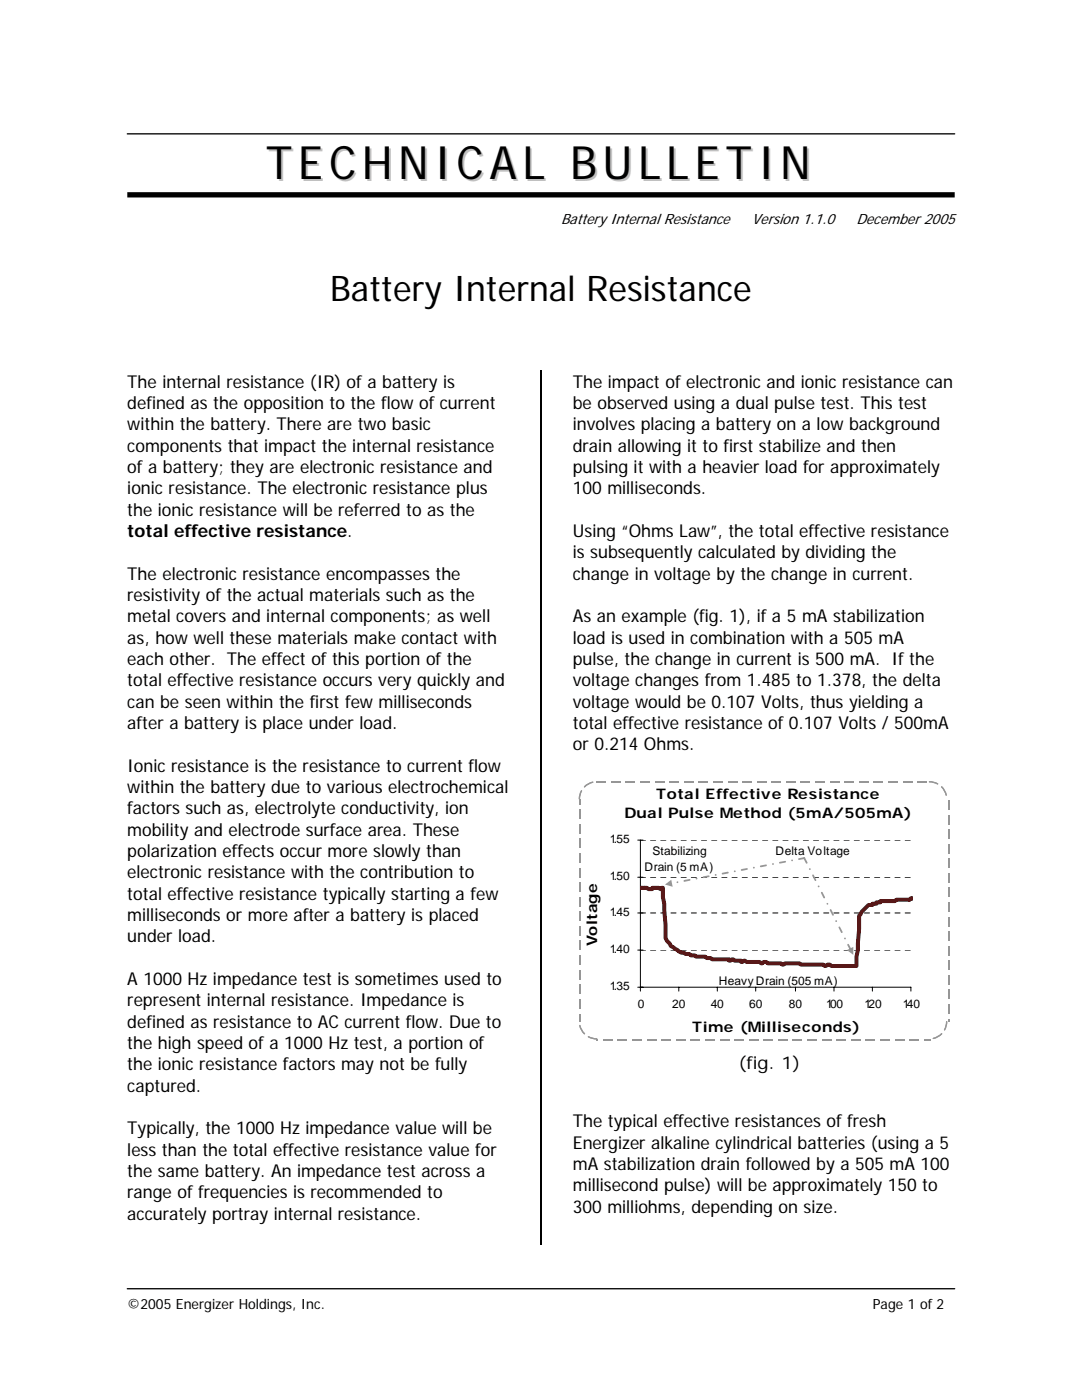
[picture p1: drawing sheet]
<svg xmlns="http://www.w3.org/2000/svg" width="216mm" height="279mm" viewBox="0 0 216 279" stroke-linecap="round" stroke-linejoin="round" font-family="sans-serif">
<defs><g id="words">
<text font-size="9.2" x="53" y="35.6">TECHNICAL BULLETIN</text>
<text font-size="7" x="65.9" y="60">Battery Internal Resistance</text>
<g font-size="3.5">
<text x="25.4" y="77.3">The internal resistance (IR) of a battery is</text>
<text x="114.3" y="77.3">The impact of electronic and ionic resistance can</text>
<text x="25.4" y="81.6">defined as the opposition to the flow of current</text>
<text x="114.3" y="81.6">be observed using a dual pulse test. This test</text>
<text x="25.4" y="85.9">within the battery. There are two basic</text>
<text x="114.3" y="85.9">involves placing a battery on a low background</text>
<text x="25.4" y="90.1">components that impact the internal resistance</text>
<text x="25.4" y="94.4">of a battery; they are electronic resistance and</text>
<text x="114.3" y="90.1">drain allowing it to first stabilize and then</text>
<text x="114.3" y="94.4">pulsing it with a heavier load for approximately</text>
<text x="25.4" y="98.6">ionic resistance. The electronic resistance plus</text>
<text x="114.3" y="98.6">100 milliseconds.</text>
<text x="25.4" y="102.9">the ionic resistance will be referred to as the</text>
<text x="25.4" y="107.1">total effective resistance.</text>
<text x="114.3" y="107.1">Using “Ohms Law”, the total effective resistance</text>
<text x="114.3" y="111.4">is subsequently calculated by dividing the</text>
<text x="25.4" y="115.7">The electronic resistance encompasses the</text>
<text x="25.4" y="119.9">resistivity of the actual materials such as the</text>
<text x="114.3" y="115.7">change in voltage by the change in current.</text>
<text x="25.4" y="124.2">metal covers and internal components; as well</text>
<text x="114.3" y="124.2">As an example (fig. 1), if a 5 mA stabilization</text>
<text x="25.4" y="128.4">as, how well these materials make contact with</text>
<text x="114.3" y="128.4">load is used in combination with a 505 mA</text>
<text x="25.4" y="132.7">each other. The effect of this portion of the</text>
<text x="25.4" y="136.9">total effective resistance occurs very quickly and</text>
<text x="114.3" y="132.7">pulse, the change in current is 500 mA. If the</text>
<text x="114.3" y="137">voltage changes from 1.485 to 1.378, the delta</text>
<text x="25.4" y="141.2">can be seen within the first few milliseconds</text>
<text x="114.3" y="141.2">voltage would be 0.107 Volts, thus yielding a</text>
<text x="25.4" y="145.5">after a battery is place under load.</text>
<text x="114.3" y="145.5">total effective resistance of 0.107 Volts / 500mA</text>
<text x="114.3" y="149.7">or 0.214 Ohms.</text>
<text x="25.4" y="154">Ionic resistance is the resistance to current flow</text>
<text x="25.4" y="158.2">within the battery due to various electrochemical</text>
<text x="25.4" y="162.5">factors such as, electrolyte conductivity, ion</text>
<text x="25.4" y="166.8">mobility and electrode surface area. These</text>
<text x="25.4" y="171">polarization effects occur more slowly than</text>
<text x="25.4" y="175.3">electronic resistance with the contribution to</text>
<text x="25.4" y="179.5">total effective resistance typically starting a few</text>
<text x="25.4" y="183.8">milliseconds or more after a battery is placed</text>
<text x="25.4" y="188">under load.</text>
<text x="25.4" y="196.6">A 1000 Hz impedance test is sometimes used to</text>
<text x="25.4" y="200.8">represent internal resistance. Impedance is</text>
<text x="25.4" y="205.1">defined as resistance to AC current flow. Due to</text>
<text x="25.4" y="209.3">the high speed of a 1000 Hz test, a portion of</text>
<text x="25.4" y="213.6">the ionic resistance factors may not be fully</text>
<text x="147.4" y="213.3">(fig. 1)</text>
<text x="25.4" y="217.9">captured.</text>
<text x="25.4" y="226.4">Typically, the 1000 Hz impedance value will be</text>
<text x="114.3" y="225">The typical effective resistances of fresh</text>
<text x="25.4" y="230.6">less than the total effective resistance value for</text>
<text x="114.3" y="229.3">Energizer alkaline cylindrical batteries (using a 5</text>
<text x="114.3" y="233.5">mA stabilization drain followed by a 505 mA 100</text>
<text x="25.4" y="234.9">the same battery. An impedance test across a</text>
<text x="25.4" y="239.1">range of frequencies is recommended to</text>
<text x="114.3" y="237.8">millisecond pulse) will be approximately 150 to</text>
<text x="25.4" y="243.4">accurately portray internal resistance.</text>
<text x="114.3" y="242">300 milliohms, depending on size.</text>
</g>
<g font-size="3">
<text x="112" y="44.6">Battery Internal Resistance</text>
<text x="150" y="44.6">Version 1.1.0</text>
<text x="170.9" y="44.6">December 2005</text>
</g>
<g font-size="2.9">
<text x="131" y="159.4">Total Effective Resistance</text>
<text x="124.6" y="163.2">Dual Pulse Method (5mA/505mA)</text>
<text x="119.1" y="188.8" transform="rotate(-90 119.1 188.8)">Voltage</text>
<text x="138.1" y="206">Time (Milliseconds)</text>
</g>
<g font-size="2.8">
<text x="25.4" y="261.2">©2005 Energizer Holdings, Inc.</text>
<text x="174.2" y="261.2">Page 1 of 2</text>
</g>
<g font-size="2.4">
<text x="121.7" y="168.2">1.55</text>
<text x="128.6" y="173.8">Drain (5 mA)</text>
<text x="130.2" y="170.6">Stabilizing</text>
<text x="154.8" y="170.6">Delta Voltage</text>
<text x="121.7" y="175.6">1.50</text>
<text x="121.7" y="182.8">1.45</text>
<text x="121.7" y="190.1">1.40</text>
<text x="121.7" y="197.5">1.35</text>
<text x="143.4" y="196.5">Heavy Drain (505 mA)</text>
<text x="127.3" y="201.3">0</text>
<text x="134.1" y="201.3">20</text>
<text x="141.8" y="201.3">40</text>
<text x="149.5" y="201.3">60</text>
<text x="157.4" y="201.3">80</text>
<text x="164.8" y="201.3">100</text>
<text x="172.5" y="201.3">120</text>
<text x="180.2" y="201.3">140</text>
</g>
</g></defs>
<path d="M25.4 26.7h165.1M25.4 257.2h165.1" fill="none" stroke="#000" stroke-width=".26"/>
<path d="M25.4 38.9h165.1" fill="none" stroke="#000" stroke-width="1.1" stroke-linecap="butt"/>
<path d="M116.7 157.1a3.6 3.6 0 0 1 2.5-1.1h66.6a3.6 3.6 0 0 1 3.6 3.6v44.4a3.6 3.6 0 0 1-3.6 3.6h-66.6a3.6 3.6 0 0 1-3.6-3.6v-44.4a3.6 3.6 0 0 1 1.1-2.5z" fill-rule="evenodd" fill="#fff"/>
<g fill="#969696">
<path d="M119.1 156h1.8v.3h-1.8z"/>
<path d="M122 156h1.8v.3h-1.8z"/>
<path d="M124.9 156h1.8v.3h-1.8z"/>
<path d="M127.8 156h1.8v.3h-1.8z"/>
<path d="M130.7 156h1.8v.3h-1.8z"/>
<path d="M133.6 156h1.8v.3h-1.8z"/>
<path d="M136.5 156h1.9v.3h-1.9z"/>
<path d="M139.4 156h1.9v.3h-1.9z"/>
<path d="M142.3 156h1.9v.3h-1.9z"/>
<path d="M145.2 156h1.9v.3h-1.9z"/>
<path d="M148.1 156h1.9v.3h-1.9z"/>
<path d="M151.1 156h1.8v.3h-1.8z"/>
<path d="M154 156h1.8v.3h-1.8z"/>
<path d="M156.9 156h1.8v.3h-1.8z"/>
<path d="M159.8 156h1.8v.3h-1.8z"/>
<path d="M162.7 156h1.8v.3h-1.8z"/>
<path d="M165.6 156h1.9v.3h-1.9z"/>
<path d="M168.5 156h1.9v.3h-1.9z"/>
<path d="M171.4 156h1.9v.3h-1.9z"/>
<path d="M174.3 156h1.9v.3h-1.9z"/>
<path d="M177.2 156h1.9v.3h-1.9z"/>
<path d="M180.2 156h1.8v.3h-1.8z"/>
<path d="M183.1 156h1.8v.3h-1.8z"/>
</g>
<path d="M185.5 156l.8 .1 .8 .3M187.9 157l.7 1 .2 .7" fill="none" stroke="#969696" stroke-width=".26"/>
<g fill="#969696">
<path d="M189.2 159.7h.2v1.9h-.2z"/>
<path d="M189.2 162.6h.2v1.9h-.2z"/>
<path d="M189.2 165.5h.2v1.9h-.2z"/>
<path d="M189.2 168.4h.2v1.9h-.2z"/>
<path d="M189.2 171.4h.2v1.8h-.2z"/>
<path d="M189.2 174.3h.2v1.8h-.2z"/>
<path d="M189.2 177.2h.2v1.8h-.2z"/>
<path d="M189.2 180.1h.2v1.8h-.2z"/>
<path d="M189.2 183h.2v1.8h-.2z"/>
<path d="M189.2 185.9h.2v1.8h-.2z"/>
<path d="M189.2 188.8h.2v1.9h-.2z"/>
<path d="M189.2 191.7h.2v1.9h-.2z"/>
<path d="M189.2 194.6h.2v1.9h-.2z"/>
<path d="M189.2 197.5h.2v1.9h-.2z"/>
<path d="M189.2 200.4h.2v1.9h-.2z"/>
<path d="M189.2 203.4h.2v.5h-.2z"/>
</g>
<path d="M187.9 206.3l-.6 .5-1.1 .4M188.9 203.9l-.1 .8-.3 .8" fill="none" stroke="#969696" stroke-width=".26"/>
<g fill="#969696">
<path d="M184.4 207.3h1.3v.3h-1.3z"/>
<path d="M181.5 207.3h1.8v.3h-1.8z"/>
<path d="M178.6 207.3h1.8v.3h-1.8z"/>
<path d="M175.7 207.3h1.8v.3h-1.8z"/>
<path d="M172.8 207.3h1.8v.3h-1.8z"/>
<path d="M169.8 207.3h1.9v.3h-1.9z"/>
<path d="M166.9 207.3h1.9v.3h-1.9z"/>
<path d="M164 207.3h1.9v.3h-1.9z"/>
<path d="M161.1 207.3h1.9v.3h-1.9z"/>
<path d="M158.2 207.3h1.9v.3h-1.9z"/>
<path d="M155.3 207.3h1.8v.3h-1.8z"/>
<path d="M152.4 207.3h1.8v.3h-1.8z"/>
<path d="M149.5 207.3h1.8v.3h-1.8z"/>
<path d="M146.6 207.3h1.8v.3h-1.8z"/>
<path d="M143.7 207.3h1.8v.3h-1.8z"/>
<path d="M140.7 207.3h1.9v.3h-1.9z"/>
<path d="M137.8 207.3h1.9v.3h-1.9z"/>
<path d="M134.9 207.3h1.9v.3h-1.9z"/>
<path d="M132 207.3h1.9v.3h-1.9z"/>
<path d="M129.1 207.3h1.9v.3h-1.9z"/>
<path d="M126.2 207.3h1.8v.3h-1.8z"/>
<path d="M123.3 207.3h1.8v.3h-1.8z"/>
<path d="M120.4 207.3h1.8v.3h-1.8z"/>
<path d="M119.1 207.3h.2v.3h-.2z"/>
</g>
<path d="M115.7 204.7l.4 1 .5 .6M117.4 206.9l.8 .3 .9 .1" fill="none" stroke="#969696" stroke-width=".26"/>
<g fill="#969696">
<path d="M115.6 202.3h.3v1.6h-.3z"/>
<path d="M115.6 199.4h.3v1.9h-.3z"/>
<path d="M115.6 196.5h.3v1.8h-.3z"/>
<path d="M115.6 193.6h.3v1.8h-.3z"/>
<path d="M115.6 190.7h.3v1.8h-.3z"/>
<path d="M115.6 187.7h.3v1.9h-.3z"/>
<path d="M115.6 184.8h.3v1.9h-.3z"/>
<path d="M115.6 181.9h.3v1.9h-.3z"/>
<path d="M115.6 179h.3v1.9h-.3z"/>
<path d="M115.6 176.1h.3v1.9h-.3z"/>
<path d="M115.6 173.2h.3v1.9h-.3z"/>
<path d="M115.6 170.3h.3v1.8h-.3z"/>
<path d="M115.6 167.4h.3v1.8h-.3z"/>
<path d="M115.6 164.5h.3v1.8h-.3z"/>
<path d="M115.6 161.6h.3v1.8h-.3z"/>
<path d="M115.6 159.4h.3v1.1h-.3z"/>
</g>
<path d="M116 157.8l-.3 .8-.1 .8M118.3 156.1l-1.1 .4-.6 .5" fill="none" stroke="#969696" stroke-width=".26"/>
<path d="M127.8 175.1h54M127.8 167.7h54M127.8 189.6h54M127.8 182.2h54" fill="none" stroke="#000" stroke-width=".2" stroke-dasharray="1 1 1 1 1 1 1 1"/>
<path d="M127.3 175.1h1M127.3 167.7h1M127.8 167.7v30.1M127.3 197h54.5v.8M127.3 189.6h1M127.3 182.2h1M135.4 197v.8M143.1 197v.8M150.8 197v.8M158.7 197v.8M166.4 197v.8M174.1 197v.8" fill="none" stroke="#000" stroke-width=".2"/>
<path d="M127.8 177.2h1.3l.3 .2h.8v-.2h1.3l.2 .2h.3v-.2h.3v1.8l.2 1.4 .3 4.2v2.6l1.1 1.6 1.5 1.1 .6 .2h.5l.3 .3h.8l.2 .3h.8l.3 .2h1.8l.3 .3h.8l.3 .3h3.4v.2l.8-.2 .3 .2h1.3v.3l.8-.3 .2 .3h2.7l.2 .3h.3l.3-.3h.5l.3 .3h2.6l.3 .2h.3l.2-.2h2.9l.3 .2h4.5l.2 .3h.3l.3-.3h.5l.3 .3h5v-1.9l.3-1.3 .2-4.2v-2.7l.6-.8 1.3-1.3h.8v-.2h.8v-.3h.8v-.3h2.9l.2-.2h2.7l.3-.3h.3" fill="none" stroke="#800000" stroke-width=".79"/>
<g fill="#969696">
<path d="M119.1 156h1.8v.3h-1.8z"/>
<path d="M122 156h1.8v.3h-1.8z"/>
<path d="M124.9 156h1.8v.3h-1.8z"/>
<path d="M127.8 156h1.8v.3h-1.8z"/>
<path d="M130.7 156h1.8v.3h-1.8z"/>
<path d="M133.6 156h1.8v.3h-1.8z"/>
<path d="M136.5 156h1.9v.3h-1.9z"/>
<path d="M139.4 156h1.9v.3h-1.9z"/>
<path d="M142.3 156h1.9v.3h-1.9z"/>
<path d="M145.2 156h1.9v.3h-1.9z"/>
<path d="M148.1 156h1.9v.3h-1.9z"/>
<path d="M151.1 156h1.8v.3h-1.8z"/>
<path d="M154 156h1.8v.3h-1.8z"/>
<path d="M156.9 156h1.8v.3h-1.8z"/>
<path d="M159.8 156h1.8v.3h-1.8z"/>
<path d="M162.7 156h1.8v.3h-1.8z"/>
<path d="M165.6 156h1.9v.3h-1.9z"/>
<path d="M168.5 156h1.9v.3h-1.9z"/>
<path d="M171.4 156h1.9v.3h-1.9z"/>
<path d="M174.3 156h1.9v.3h-1.9z"/>
<path d="M177.2 156h1.9v.3h-1.9z"/>
<path d="M180.2 156h1.8v.3h-1.8z"/>
<path d="M183.1 156h1.8v.3h-1.8z"/>
</g>
<path d="M185.5 156l.8 .1 .8 .3M187.9 157l.7 1 .2 .7" fill="none" stroke="#969696" stroke-width=".26"/>
<g fill="#969696">
<path d="M189.2 159.7h.2v1.9h-.2z"/>
<path d="M189.2 162.6h.2v1.9h-.2z"/>
<path d="M189.2 165.5h.2v1.9h-.2z"/>
<path d="M189.2 168.4h.2v1.9h-.2z"/>
<path d="M189.2 171.4h.2v1.8h-.2z"/>
<path d="M189.2 174.3h.2v1.8h-.2z"/>
<path d="M189.2 177.2h.2v1.8h-.2z"/>
<path d="M189.2 180.1h.2v1.8h-.2z"/>
<path d="M189.2 183h.2v1.8h-.2z"/>
<path d="M189.2 185.9h.2v1.8h-.2z"/>
<path d="M189.2 188.8h.2v1.9h-.2z"/>
<path d="M189.2 191.7h.2v1.9h-.2z"/>
<path d="M189.2 194.6h.2v1.9h-.2z"/>
<path d="M189.2 197.5h.2v1.9h-.2z"/>
<path d="M189.2 200.4h.2v1.9h-.2z"/>
<path d="M189.2 203.4h.2v.5h-.2z"/>
</g>
<path d="M187.9 206.3l-.6 .5-1.1 .4M188.9 203.9l-.1 .8-.3 .8" fill="none" stroke="#969696" stroke-width=".26"/>
<g fill="#969696">
<path d="M184.4 207.3h1.3v.3h-1.3z"/>
<path d="M181.5 207.3h1.8v.3h-1.8z"/>
<path d="M178.6 207.3h1.8v.3h-1.8z"/>
<path d="M175.7 207.3h1.8v.3h-1.8z"/>
<path d="M172.8 207.3h1.8v.3h-1.8z"/>
<path d="M169.8 207.3h1.9v.3h-1.9z"/>
<path d="M166.9 207.3h1.9v.3h-1.9z"/>
<path d="M164 207.3h1.9v.3h-1.9z"/>
<path d="M161.1 207.3h1.9v.3h-1.9z"/>
<path d="M158.2 207.3h1.9v.3h-1.9z"/>
<path d="M155.3 207.3h1.8v.3h-1.8z"/>
<path d="M152.4 207.3h1.8v.3h-1.8z"/>
<path d="M149.5 207.3h1.8v.3h-1.8z"/>
<path d="M146.6 207.3h1.8v.3h-1.8z"/>
<path d="M143.7 207.3h1.8v.3h-1.8z"/>
<path d="M140.7 207.3h1.9v.3h-1.9z"/>
<path d="M137.8 207.3h1.9v.3h-1.9z"/>
<path d="M134.9 207.3h1.9v.3h-1.9z"/>
<path d="M132 207.3h1.9v.3h-1.9z"/>
<path d="M129.1 207.3h1.9v.3h-1.9z"/>
<path d="M126.2 207.3h1.8v.3h-1.8z"/>
<path d="M123.3 207.3h1.8v.3h-1.8z"/>
<path d="M120.4 207.3h1.8v.3h-1.8z"/>
<path d="M119.1 207.3h.2v.3h-.2z"/>
</g>
<path d="M115.7 204.7l.4 1 .5 .6M117.4 206.9l.8 .3 .9 .1" fill="none" stroke="#969696" stroke-width=".26"/>
<g fill="#969696">
<path d="M115.6 202.3h.3v1.6h-.3z"/>
<path d="M115.6 199.4h.3v1.9h-.3z"/>
<path d="M115.6 196.5h.3v1.8h-.3z"/>
<path d="M115.6 193.6h.3v1.8h-.3z"/>
<path d="M115.6 190.7h.3v1.8h-.3z"/>
<path d="M115.6 187.7h.3v1.9h-.3z"/>
<path d="M115.6 184.8h.3v1.9h-.3z"/>
<path d="M115.6 181.9h.3v1.9h-.3z"/>
<path d="M115.6 179h.3v1.9h-.3z"/>
<path d="M115.6 176.1h.3v1.9h-.3z"/>
<path d="M115.6 173.2h.3v1.9h-.3z"/>
<path d="M115.6 170.3h.3v1.8h-.3z"/>
<path d="M115.6 167.4h.3v1.8h-.3z"/>
<path d="M115.6 164.5h.3v1.8h-.3z"/>
<path d="M115.6 161.6h.3v1.8h-.3z"/>
<path d="M115.6 159.4h.3v1.1h-.3z"/>
</g>
<path d="M116 157.8l-.3 .8-.1 .8M118.3 156.1l-1.1 .4-.6 .5" fill="none" stroke="#969696" stroke-width=".26"/>
<g fill="#969696">
<path d="M160.4 171.1l.2 .1 .5 .9-.1 .2h-.2l-.5-1zM161.5 173.3l.3 .1-.1 .2-.3-.1zM162.2 174.5l.2 .1 .5 1-.1 .2-.2-.1-.5-.9zM163.3 176.7l.2 .1-.1 .3-.2-.1zM163.9 178l.2 .1 .5 .9-.1 .3-.2-.1-.5-1zM164.9 180.4a.2 .2 0 0 1 .4 0 .2 .2 0 0 1-.4 0zM165.7 181.5h.2l.5 1-.1 .2-.2-.1-.5-.9zM166.8 183.7h.2l-.1 .3-.2-.1zM167.4 184.9l.2 .1 .5 .9-.1 .3-.2-.1-.5-.9zM168.5 187.1l.3 .1-.1 .3-.3-.1zM169.2 188.4l.2 .1 .5 .9-.1 .3-.2-.1-.5-1zM169 189.6l1.3-.6v1.6z"/>
<path d="M159.3 171.3l1.1-.2 .3 .1-.2 .2-1 .2zM157.9 171.6h.2l.1 .2h-.2zM155.5 172.1l1.1-.3 .2 .1-.1 .2-1 .2-.3-.1zM154.1 172.4a.18 .18 0 0 1 .3 0 .18 .18 0 0 1-.3 0zM151.7 172.8l1.1-.3 .2 .2-.1 .2-1.1 .2zM150.3 173.1l.2-.1 .1 .3h-.3zM147.9 173.5l1.1-.3 .2 .2-.1 .2-1.1 .2h-.1zM146.5 173.8l.2-.1 .1 .3h-.3zM144 174.3l1.2-.3 .2 .1-.1 .2-1.1 .2zM142.6 174.6a.2 .2 0 0 1 .4 0 .2 .2 0 0 1-.4 0zM140.2 175l1.2-.3 .2 .1-.1 .2-1.1 .2zM138.8 175.2h.3v.2l-.2 .1zM136.4 175.7l1.2-.3 .2 .2-.2 .2-1 .2zM135 176l.3-.1v.3h-.2zM132.7 176.5l1.2-.9 .3 1.4z"/>
</g>
<path d="M108 73.8v174.6" fill="none" stroke="#000" stroke-width=".25"/>
<use href="#words"/>
</svg>
